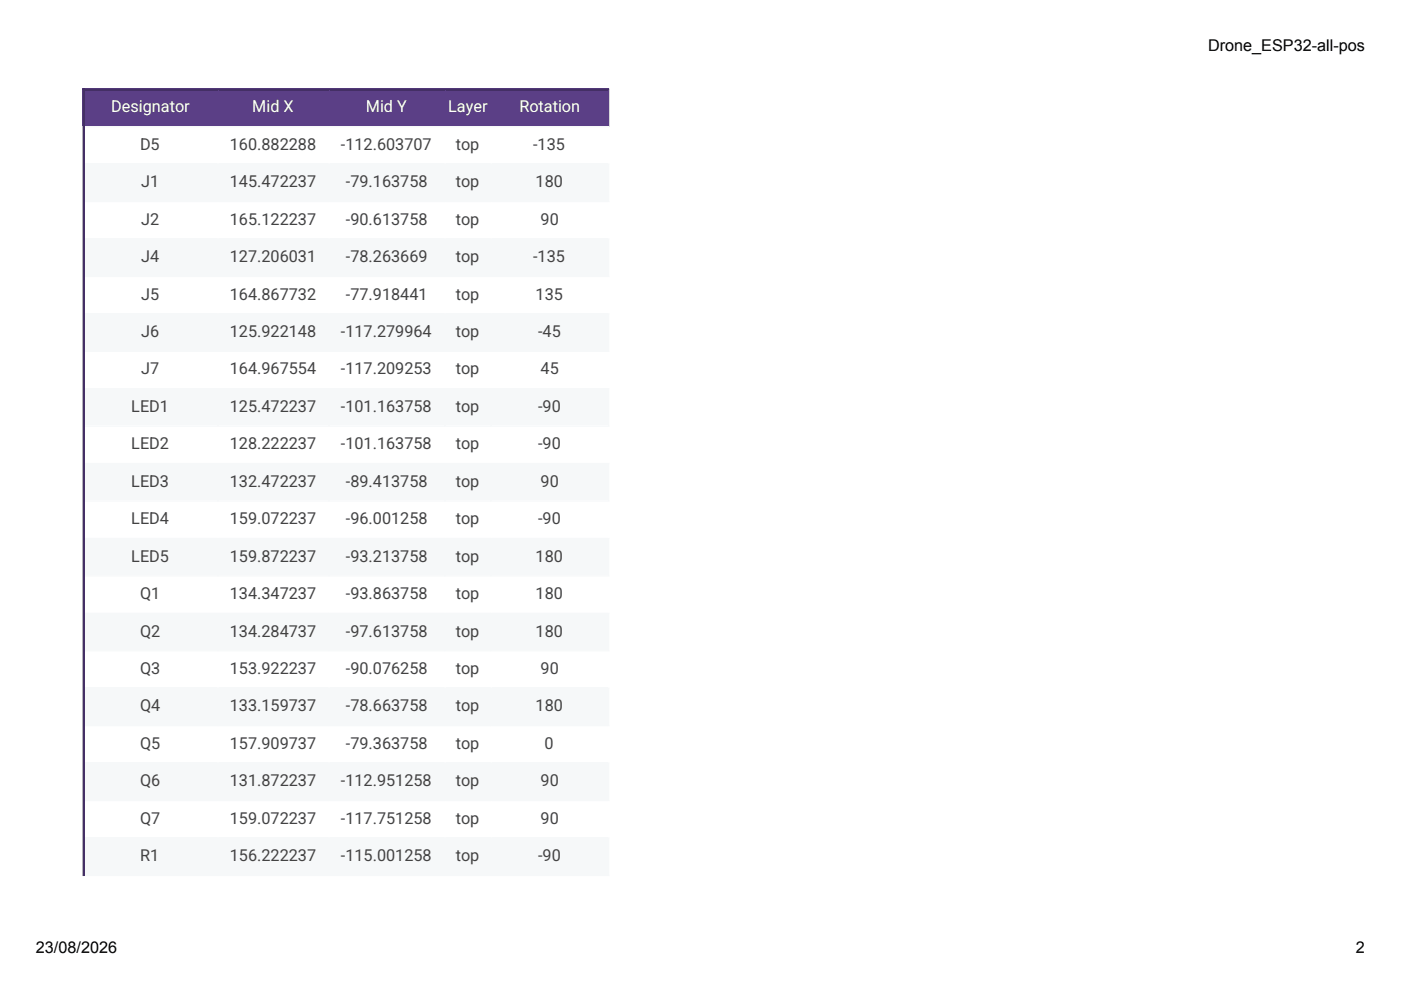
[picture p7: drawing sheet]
<svg xmlns="http://www.w3.org/2000/svg" width="297mm" height="210mm" viewBox="0 0 297 210" stroke-linecap="round" stroke-linejoin="round" font-family="sans-serif">
<defs><g id="words">
<g font-size="3.4">
<text x="256.1" y="10.8">Drone_ESP32-all-pos</text>
<text x="7.6" y="202.1">23/08/2026</text>
<text x="287.5" y="202.1">2</text>
</g>
<g font-size="3.4" fill="#fff">
<text x="23.6" y="23.8">Designator</text>
<text x="53.5" y="23.8">Mid X</text>
<text x="77.6" y="23.8">Mid Y</text>
<text x="95" y="23.8">Layer</text>
<text x="110.1" y="23.8">Rotation</text>
</g>
<g font-size="3.4" fill="#434343">
<text x="29.7" y="31.8">D5</text>
<text x="48.7" y="31.8">160.882288</text>
<text x="72.3" y="31.8">-112.603707</text>
<text x="96.6" y="31.8">top</text>
<text x="113" y="31.8">-135</text>
<text x="30" y="39.7">J1</text>
<text x="48.7" y="39.7">145.472237</text>
<text x="73.3" y="39.7">-79.163758</text>
<text x="96.6" y="39.7">top</text>
<text x="113.6" y="39.7">180</text>
<text x="30" y="47.6">J2</text>
<text x="48.7" y="47.6">165.122237</text>
<text x="73.3" y="47.6">-90.613758</text>
<text x="96.6" y="47.6">top</text>
<text x="114.6" y="47.6">90</text>
<text x="30" y="55.6">J4</text>
<text x="48.7" y="55.6">127.206031</text>
<text x="73.3" y="55.6">-78.263669</text>
<text x="96.6" y="55.6">top</text>
<text x="113" y="55.6">-135</text>
<text x="30" y="63.5">J5</text>
<text x="48.7" y="63.5">164.867732</text>
<text x="73.3" y="63.5">-77.918441</text>
<text x="96.6" y="63.5">top</text>
<text x="113.6" y="63.5">135</text>
<text x="30" y="71.5">J6</text>
<text x="48.7" y="71.5">125.922148</text>
<text x="72.3" y="71.5">-117.279964</text>
<text x="96.6" y="71.5">top</text>
<text x="114.1" y="71.5">-45</text>
<text x="30" y="79.4">J7</text>
<text x="48.7" y="79.4">164.967554</text>
<text x="72.3" y="79.4">-117.209253</text>
<text x="96.6" y="79.4">top</text>
<text x="114.6" y="79.4">45</text>
<text x="27.8" y="87.3">LED1</text>
<text x="48.7" y="87.3">125.472237</text>
<text x="72.3" y="87.3">-101.163758</text>
<text x="96.6" y="87.3">top</text>
<text x="114.1" y="87.3">-90</text>
<text x="27.8" y="95.3">LED2</text>
<text x="48.7" y="95.3">128.222237</text>
<text x="72.3" y="95.3">-101.163758</text>
<text x="96.6" y="95.3">top</text>
<text x="114.1" y="95.3">-90</text>
<text x="27.8" y="103.2">LED3</text>
<text x="48.7" y="103.2">132.472237</text>
<text x="73.3" y="103.2">-89.413758</text>
<text x="96.6" y="103.2">top</text>
<text x="114.6" y="103.2">90</text>
<text x="27.8" y="111.1">LED4</text>
<text x="48.7" y="111.1">159.072237</text>
<text x="73.3" y="111.1">-96.001258</text>
<text x="96.6" y="111.1">top</text>
<text x="114.1" y="111.1">-90</text>
<text x="27.8" y="119.1">LED5</text>
<text x="48.7" y="119.1">159.872237</text>
<text x="73.3" y="119.1">-93.213758</text>
<text x="96.6" y="119.1">top</text>
<text x="113.6" y="119.1">180</text>
<text x="29.7" y="127">Q1</text>
<text x="48.7" y="127">134.347237</text>
<text x="73.3" y="127">-93.863758</text>
<text x="96.6" y="127">top</text>
<text x="113.6" y="127">180</text>
<text x="29.7" y="135">Q2</text>
<text x="48.7" y="135">134.284737</text>
<text x="73.3" y="135">-97.613758</text>
<text x="96.6" y="135">top</text>
<text x="113.6" y="135">180</text>
<text x="29.7" y="142.9">Q3</text>
<text x="48.7" y="142.9">153.922237</text>
<text x="73.3" y="142.9">-90.076258</text>
<text x="96.6" y="142.9">top</text>
<text x="114.6" y="142.9">90</text>
<text x="29.7" y="150.8">Q4</text>
<text x="48.7" y="150.8">133.159737</text>
<text x="73.3" y="150.8">-78.663758</text>
<text x="96.6" y="150.8">top</text>
<text x="113.6" y="150.8">180</text>
<text x="29.7" y="158.8">Q5</text>
<text x="48.7" y="158.8">157.909737</text>
<text x="73.3" y="158.8">-79.363758</text>
<text x="96.6" y="158.8">top</text>
<text x="115.4" y="158.8">0</text>
<text x="29.7" y="166.7">Q6</text>
<text x="48.7" y="166.7">131.872237</text>
<text x="72.3" y="166.7">-112.951258</text>
<text x="96.6" y="166.7">top</text>
<text x="114.6" y="166.7">90</text>
<text x="29.7" y="174.6">Q7</text>
<text x="48.7" y="174.6">159.072237</text>
<text x="72.3" y="174.6">-117.751258</text>
<text x="96.6" y="174.6">top</text>
<text x="114.6" y="174.6">90</text>
<text x="29.7" y="182.6">R1</text>
<text x="48.7" y="182.6">156.222237</text>
<text x="72.3" y="182.6">-115.001258</text>
<text x="96.6" y="182.6">top</text>
<text x="114.1" y="182.6">-90</text>
</g>
</g></defs>
<path d="M17.5 18.8h111.7v8h-111.7z" fill="#5b3f86"/>
<path d="M46.2 19.1v7.6M69.8 19.1v7.6M94.4 19.1v7.6M104.2 19.1v7.6M129 19.1v7.6" fill="none" stroke="#5b3f86" stroke-width=".26"/>
<path d="M17.5 18.9h111.7M17.6 18.8v8M17.8 19.2h28.3M17.9 18.8v8M46.4 19.2h23.2M69.9 19.2h24.3M94.5 19.2h9.5M104.3 19.2h24.6" fill="none" stroke="#442f65" stroke-width=".26"/>
<path d="M17.5 26.7h111.7v8.2h-111.7z" fill="#fff"/>
<path d="M17.5 34.7h111.7v8.2h-111.7z" fill="#f6f8f9"/>
<path d="M17.5 42.6h111.7v8.2h-111.7z" fill="#fff"/>
<path d="M17.5 50.5h111.7v8.2h-111.7z" fill="#f6f8f9"/>
<path d="M17.5 58.5h111.7v8.2h-111.7z" fill="#fff"/>
<path d="M17.5 66.4h111.7v8.2h-111.7z" fill="#f6f8f9"/>
<path d="M17.5 74.3h111.7v8.2h-111.7z" fill="#fff"/>
<path d="M17.5 82.3h111.7v8.2h-111.7z" fill="#f6f8f9"/>
<path d="M17.5 90.2h111.7v8.2h-111.7z" fill="#fff"/>
<path d="M17.5 98.2h111.7v8.2h-111.7z" fill="#f6f8f9"/>
<path d="M17.5 106.1h111.7v8.2h-111.7z" fill="#fff"/>
<path d="M17.5 114h111.7v8.2h-111.7z" fill="#f6f8f9"/>
<path d="M17.5 122h111.7v8.2h-111.7z" fill="#fff"/>
<path d="M17.5 129.9h111.7v8.2h-111.7z" fill="#f6f8f9"/>
<path d="M17.5 137.8h111.7v8.2h-111.7z" fill="#fff"/>
<path d="M17.5 145.8h111.7v8.2h-111.7z" fill="#f6f8f9"/>
<path d="M17.5 153.7h111.7v8.2h-111.7z" fill="#fff"/>
<path d="M17.5 161.7h111.7v8.2h-111.7z" fill="#f6f8f9"/>
<path d="M17.5 169.6h111.7v8.2h-111.7z" fill="#fff"/>
<path d="M17.5 177.5h111.7v8.2h-111.7z" fill="#f6f8f9"/>
<g fill="none" stroke="#f6f8f9" stroke-width=".26">
<path d="M17.8 26.9h111.4M17.8 34.8h111.4M46.2 26.7v.3M46.2 34.7v8.2M69.8 26.7v.3M69.8 34.7v8.2M94.4 26.7v.3M94.4 34.7v8.2M104.2 26.7v.3M104.2 34.7v8.2M129 26.7v.3M129 34.7v8.2"/>
<path d="M17.8 42.7h111.4M17.8 50.7h111.4M17.8 58.6h111.4M46.2 50.5v8.2M69.8 50.5v8.2M94.4 50.5v8.2M104.2 50.5v8.2M129 50.5v8.2M17.8 66.5h111.4M17.8 74.5h111.4M46.2 66.4v8.2M69.8 66.4v8.2"/>
<path d="M94.4 66.4v8.2M104.2 66.4v8.2M129 66.4v8.2M17.8 82.4h111.4M17.8 90.4h111.4M17.8 98.3h111.4M46.2 82.3v8.2M46.2 98.2v8.2M69.8 82.3v8.2M69.8 98.2v8.2M94.4 82.3v8.2M94.4 98.2v8.2"/>
<path d="M104.2 82.3v8.2M104.2 98.2v8.2M129 82.3v8.2M129 98.2v8.2M17.8 106.2h111.4M17.8 114.2h111.4M46.2 114v8.2M69.8 114v8.2M94.4 114v8.2M104.2 114v8.2M129 114v8.2M17.8 122.1h111.4"/>
<path d="M17.8 130h111.4M17.8 138h111.4M46.2 129.9v8.2M69.8 129.9v8.2M94.4 129.9v8.2M104.2 129.9v8.2M129 129.9v8.2M17.8 145.9h111.4M17.8 153.9h111.4M46.2 145.8v8.2M69.8 145.8v8.2M94.4 145.8v8.2"/>
<path d="M104.2 145.8v8.2M129 145.8v8.2M17.8 161.8h111.4M17.8 169.7h111.4M17.8 177.7h111.4M46.2 161.7v8.2M46.2 177.5v8.2M69.8 161.7v8.2M69.8 177.5v8.2M94.4 161.7v8.2M94.4 177.5v8.2M104.2 161.7v8.2"/>
<path d="M104.2 177.5v8.2M129 161.7v8.2M129 177.5v8.2M17.8 185.6h111.4"/>
</g>
<g fill="none" stroke="#fff" stroke-width=".26">
<path d="M46.2 27v7.7M69.8 27v7.7M94.4 27v7.7M104.2 27v7.7M129 27v7.7M46.2 42.9v7.6M46.2 58.7v7.7M69.8 42.9v7.6M69.8 58.7v7.7M94.4 42.9v7.6M94.4 58.7v7.7M104.2 42.9v7.6"/>
<path d="M104.2 58.7v7.7M129 42.9v7.6M129 58.7v7.7M46.2 74.6v7.7M69.8 74.6v7.7M94.4 74.6v7.7M104.2 74.6v7.7M129 74.6v7.7M46.2 90.5v7.7M69.8 90.5v7.7M94.4 90.5v7.7M104.2 90.5v7.7"/>
<path d="M129 90.5v7.7M46.2 106.4v7.6M69.8 106.4v7.6M94.4 106.4v7.6M104.2 106.4v7.6M129 106.4v7.6M46.2 122.2v7.7M46.2 138.1v7.7M69.8 122.2v7.7M69.8 138.1v7.7M94.4 122.2v7.7M94.4 138.1v7.7"/>
<path d="M104.2 122.2v7.7M104.2 138.1v7.7M129 122.2v7.7M129 138.1v7.7M46.2 154v7.7M69.8 154v7.7M94.4 154v7.7M104.2 154v7.7M129 154v7.7M46.2 169.9v7.6M69.8 169.9v7.6M94.4 169.9v7.6"/>
<path d="M104.2 169.9v7.6M129 169.9v7.6"/>
</g>
<path d="M17.6 26.7v159M17.9 26.7v159" fill="none" stroke="#442f65" stroke-width=".26"/>
<use href="#words"/>
</svg>
